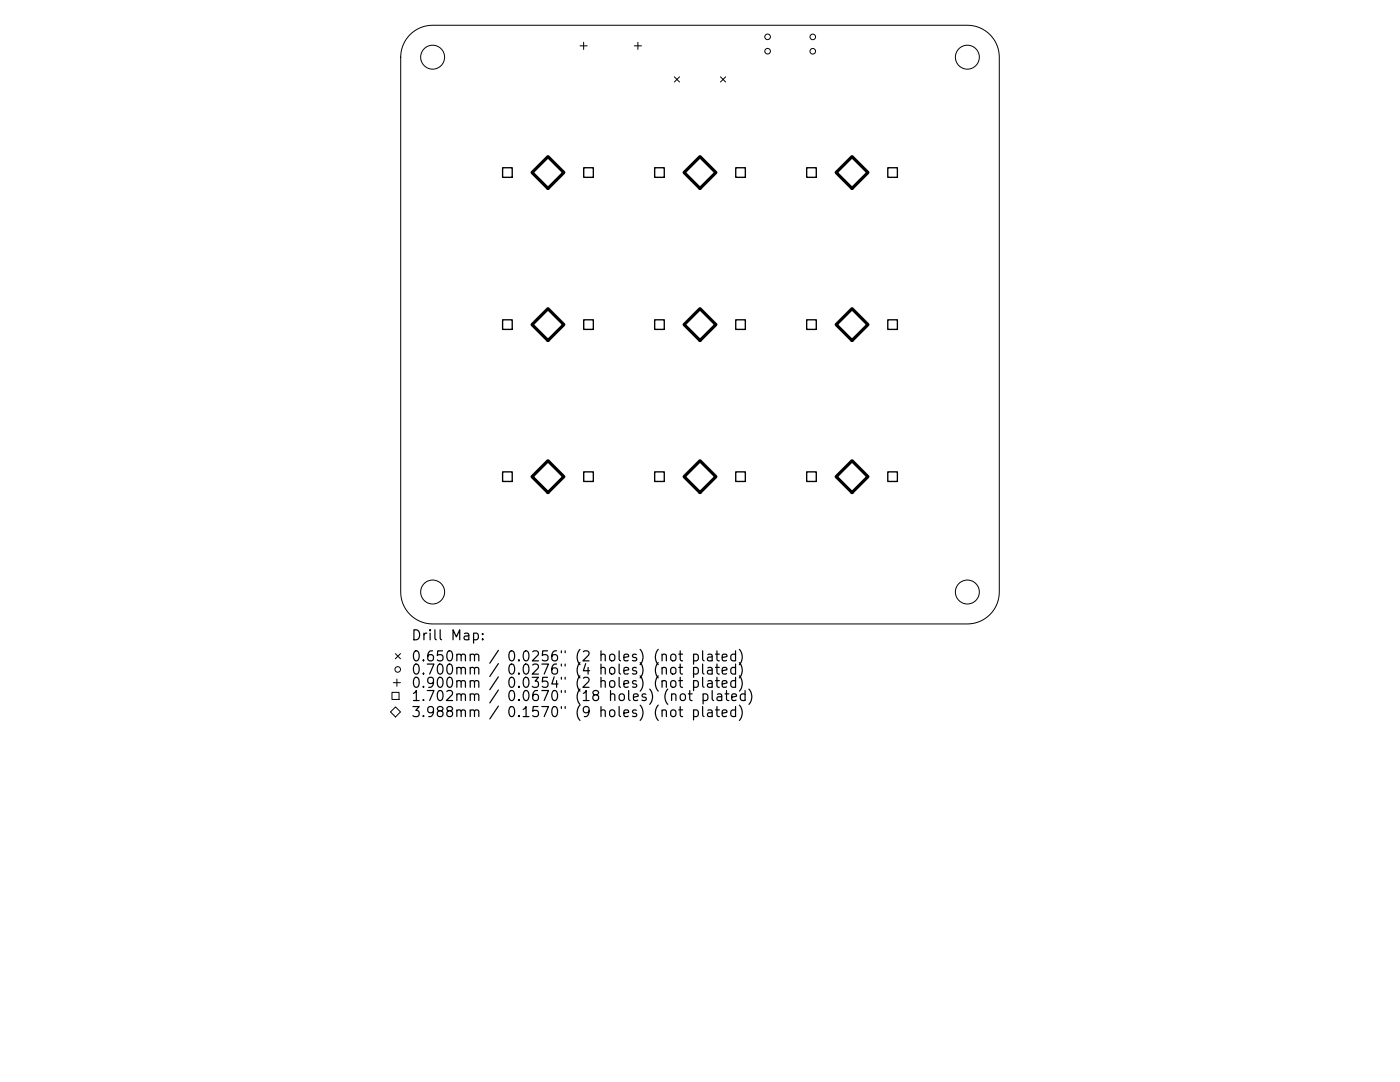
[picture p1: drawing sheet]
<svg xmlns="http://www.w3.org/2000/svg" width="279mm" height="216mm" viewBox="0 0 279 216" stroke-linecap="round" stroke-linejoin="round" font-family="sans-serif">
<defs><g id="words">
<g font-size="2">
<text x="81.9" y="128.3">Drill Map:</text>
<text x="81.9" y="132.5">0.650mm / 0.0256&quot; (2 holes) (not plated)</text>
<text x="81.9" y="135.1">0.700mm / 0.0276&quot; (4 holes) (not plated)</text>
<text x="81.9" y="137.8">0.900mm / 0.0354&quot; (2 holes) (not plated)</text>
<text x="81.9" y="140.4">1.702mm / 0.0670&quot; (18 holes) (not plated)</text>
<text x="81.9" y="143.6">3.988mm / 0.1570&quot; (9 holes) (not plated)</text>
</g>
</g></defs>
<g fill="none" stroke="#000" stroke-width=".2">
<path d="M81.8 6.9a6.4 6.4 0 0 1 4.5-1.9h106.8a6.4 6.4 0 0 1 6.3 6.4v106.7a6.4 6.4 0 0 1-6.3 6.4h-106.8a6.4 6.4 0 0 1-6.3-6.4v-106.7a6.4 6.4 0 0 1 1.8-4.5zM115.8 9.1h1.4M116.5 8.4v1.5M126.6 9.1h1.4M127.3 8.4v1.5M134.6 15.3l1 1.1M135.6 15.3l-1 1.1M143.8 15.3l1 1.1M144.8 15.3l-1 1.1M78.2 138.2h1.4v1.4h-1.4zM78.5 136.2h1.4M78.9 130.4l1 1.1"/>
<path d="M79.2 135.5v1.4M79.9 130.4l-1 1.1M78.9 141.1l1 1-1 1-1-1z"/>
<circle cx="86.3" cy="11.4" r="2.39"/>
<circle cx="153.2" cy="7.3" r=".56"/>
<circle cx="153.2" cy="10.2" r=".56"/>
<circle cx="162.2" cy="7.4" r=".56"/>
<circle cx="162.2" cy="10.2" r=".56"/>
<circle cx="193.1" cy="11.4" r="2.39"/>
<circle cx="86.3" cy="118.1" r="2.39"/>
<circle cx="193.1" cy="118.1" r="2.39"/>
<circle cx="79.4" cy="133.6" r=".56"/>
</g>
<g fill="none" stroke="#000" stroke-width=".27">
<path d="M100.3 33.5h1.9v1.9h-1.9zM116.5 33.5h1.9v1.9h-1.9zM130.7 33.5h1.9v1.9h-1.9zM146.8 33.5h1.9v1.9h-1.9zM161 33.5h1.9v1.9h-1.9zM177.2 33.5h1.9v1.9h-1.9zM100.3 63.8h1.9v1.9h-1.9zM116.5 63.8h1.9v1.9h-1.9zM130.7 63.8h1.9v1.9h-1.9zM146.8 63.8h1.9v1.9h-1.9zM161 63.8h1.9v1.9h-1.9zM177.2 63.8h1.9v1.9h-1.9z"/>
<path d="M100.3 94.2h1.9v1.9h-1.9zM116.5 94.2h1.9v1.9h-1.9zM130.7 94.2h1.9v1.9h-1.9zM146.8 94.2h1.9v1.9h-1.9zM161 94.2h1.9v1.9h-1.9zM177.2 94.2h1.9v1.9h-1.9z"/>
</g>
<path d="M106.2 34.4l3.2-3.1 3.1 3.1-3.1 3.2zM139.7 31.3l3.2 3.1-3.2 3.2-3.2-3.2zM166.9 34.4l3.1-3.1 3.2 3.1-3.2 3.2zM106.2 64.8l3.2-3.2 3.1 3.2-3.1 3.1zM136.5 64.8l3.2-3.2 3.2 3.2-3.2 3.1zM166.9 64.8l3.1-3.2 3.2 3.2-3.2 3.1zM106.2 95.1l3.2-3.2 3.1 3.2-3.1 3.2zM136.5 95.1l3.2-3.2 3.2 3.2-3.2 3.2zM166.9 95.1l3.1-3.2 3.2 3.2-3.2 3.2z" fill="none" stroke="#000" stroke-width=".64"/>
<use href="#words"/>
</svg>
